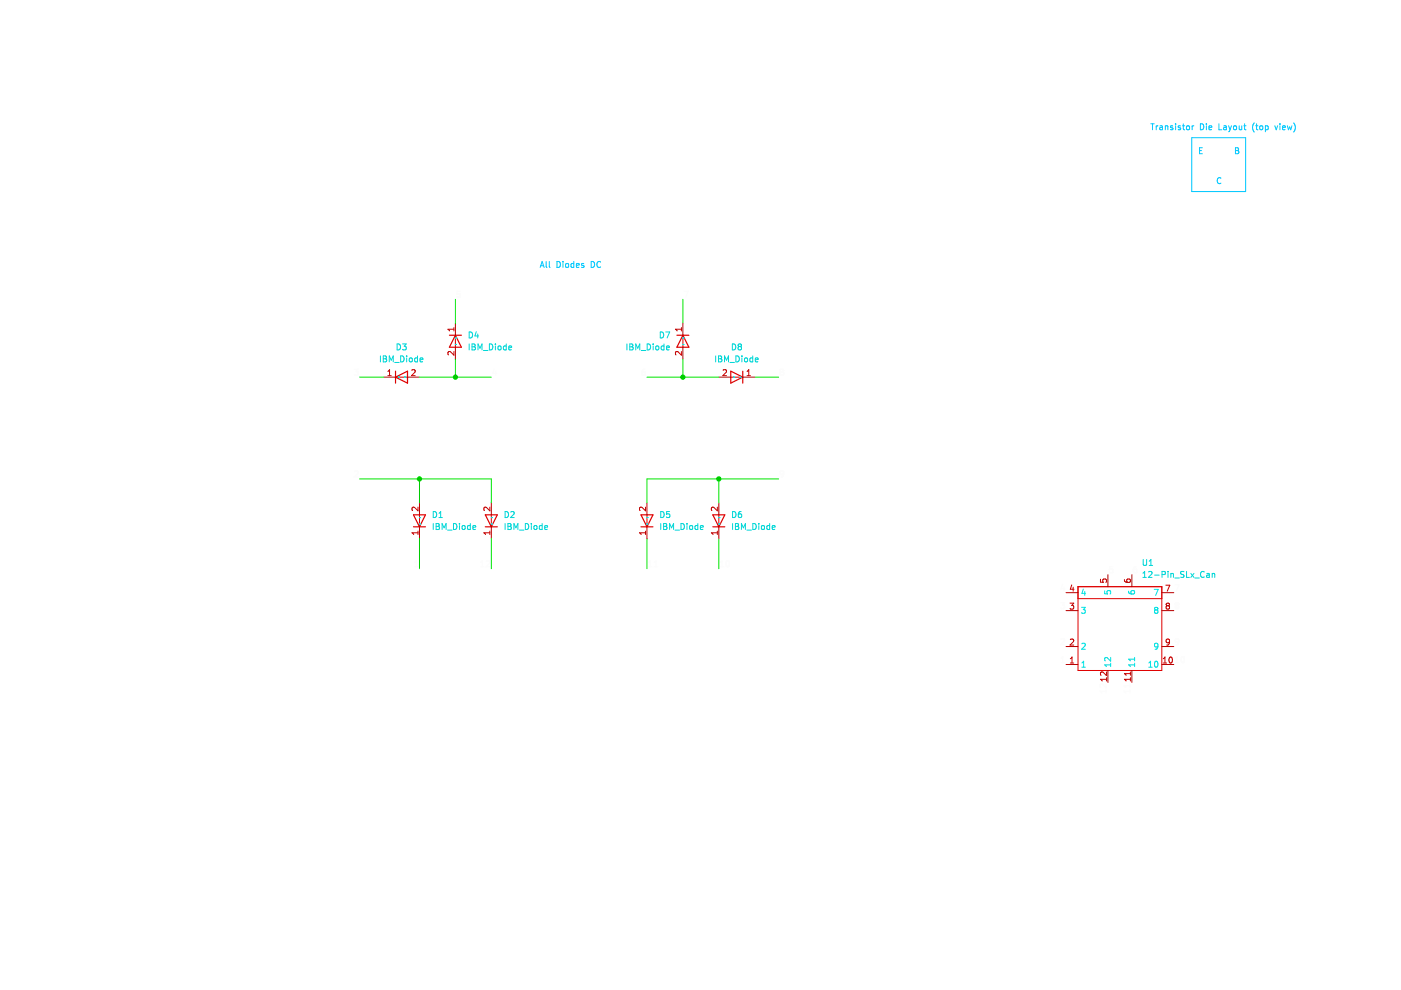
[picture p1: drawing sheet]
<svg xmlns="http://www.w3.org/2000/svg" width="297mm" height="210mm" viewBox="0 0 297 210" stroke-linecap="round" stroke-linejoin="round" font-family="sans-serif">
<path d="M.1 0h297v209.9h-297z" fill-rule="evenodd" fill="#fff" stroke="#fff" stroke-width=".21"/>
<path d="M83.9 80h2.5M96.6 71.1v2.5M144.8 71.1v2.5M154.9 80h2.6M88.9 109.2v2.5M104.2 109.2v2.5M137.2 109.2v2.5M152.4 109.2v2.5M228.6 124.4h17.7v17.8h-17.7zM228.6 126.9h17.7" fill="none" stroke="#df0000" stroke-width=".21"/>
<g fill="none" stroke="#a50000" stroke-width=".21">
<path d="M81.3 80h2.6M86.4 80h2.5M96.6 68.5v2.6M96.6 73.6v2.6M144.8 68.5v2.6M144.8 73.6v2.6M152.4 80h2.5M157.5 80h2.5M88.9 106.6v2.6M88.9 111.7v2.5M104.2 106.6v2.6M104.2 111.7v2.5"/>
<path d="M137.2 106.6v2.6M137.2 111.7v2.5M152.4 106.6v2.6M152.4 111.7v2.5M226 137.1h2.6M226 129.5h2.6M226 125.7h2.6M234.9 121.9v2.5M240 121.9v2.5M246.3 137.1h2.6M246.3 129.5h2.6M246.3 125.7h2.6"/>
<path d="M226 140.9h2.6M234.9 142.2v2.5M240 142.2v2.5M246.3 140.9h2.6"/>
</g>
<g fill="none" stroke="#00e7e7" stroke-width=".21">
<path d="M84.4 80h.1M85.8 80h.1M96.6 71.7h.1M96.6 73h.1M144.8 71.7h.1M144.8 73h.1M155.5 80h.1M156.9 80h.1M88.9 111.1h.1M88.9 109.7h.1M104.2 111.1h.1M104.2 109.7h.1"/>
<path d="M137.2 111.1h.1M137.2 109.7h.1M152.4 111.1h.1M152.4 109.7h.1M229.3 128.8h.8l-.4 .5 .3 .1v.5l-.1 .1-.6-.1M229.4 136.5l.5-.1 .2 .4-.8 .9h.8M229.7 124.9l-.3 .9h.8M230 125.4v.8M234.2 125.3v.6h.6v-.6h.6l.1 .2-.1 .4M235.5 139.4v.8l-.9-.8-.4 .2 .1 .5M239.3 125.3v.4l.3 .2h.7l.3-.2-.2-.4h-.6v.4l.2 .2M240.6 139.4v.7"/>
<path d="M240.6 139.8h-1.3l.4 .3M244.7 125h.9l-.6 1.2M245 129.3l-.2-.2 .2-.3h.3l.2 .2-.2 .3M245 129.3l-.2 .3v.2l.2 .2h.3l.2-.2-.1-.4-.1-.1M245 129.3h.3M245.5 136.9l-.2 .3-.4-.1-.1-.6 .5-.1 .2 .2-.1 .8-.1 .2-.4 .1M229.4 141.5h.7M229.4 140.6l.3-.4v1.3M235.5 141h-1.3l.4 .3M235.5 140.6v.7M240.6 140.6v.7M240.6 141h-1.3l.4 .3"/>
<path d="M243.6 141.5h.7M243.6 140.6l.3-.4v1.3M244.9 140.3l.2-.1a.68 .68 0 0 1 .4 .6 .68 .68 0 0 1-.4 .7l-.3-.5z"/>
</g>
<g fill="none" stroke="#c70000" stroke-width=".21">
<path d="M82.2 79.7h.8M82.2 78.7l.4-.3v1.3M87.3 78.5l.5-.1 .2 .3-.8 1h.8M96.2 69.8h-1.2l.3 .4M96.2 74.5v.8l-.9-.8-.3 .3 .1 .5M96.2 69.4v.8M144.5 69.4v.8M144.5 74.5v.8l-.9-.8-.4 .3 .1 .5M144.5 69.8h-1.3l.4 .4M153.3 78.5l.5-.1 .2 .3-.8 1h.8M158.4 79.7h.7M158.4 78.7l.3-.3v1.3"/>
<path d="M88.6 107.5v.8l-.9-.8-.3 .3 .1 .5M88.6 112.6v.7M88.6 113h-1.2l.3 .3M103.9 113h-1.3l.3 .3M103.9 107.5v.8l-1-.8-.3 .3 .1 .5M103.9 112.6v.7M136.9 113h-1.3l.3 .3M136.9 107.5v.8l-1-.8-.3 .3 .1 .5M136.9 112.6v.7M152.1 113h-1.3l.4 .3M152.1 107.5v.8l-.9-.8-.4 .3 .1 .5M152.1 112.6v.7"/>
<path d="M226.9 127.9h.8l-.5 .5 .4 .1v.5l-.2 .2-.5-.2M226.9 139.7l.4-.4v1.3M226.9 135.6l.5-.1 .3 .4-.8 .9h.8M227.2 124l-.3 .9h.8M227.5 124.5v.8M233.3 122.8v.6l.6 .1v-.6l.6-.1 .1 .2-.1 .5M238.4 122.9l.1 .3 .2 .2 .7 .1 .3-.3-.2-.4-.6 .1v.3l.2 .3M246.6 139.7l.4-.4v1.3M247.2 124.1h.8l-.5 1.2M247.5 128.4l-.3-.2 .3-.3h.2l.3 .2-.3 .3M247.5 128.4l-.3 .3v.2l.3 .3 .3-.1 .2-.2-.1-.4-.2-.1M247.5 128.4h.2"/>
<path d="M248 139.4l.1-.1a.68 .68 0 0 1 .5 .6 .68 .68 0 0 1-.5 .7l-.3-.5zM248 136l-.3 .3-.3-.1-.1-.6 .4-.1 .3 .2-.1 .8-.2 .2-.3 .1M226.9 140.6h.8M234.6 144h-1.3l.4 .4M234.6 142.5v.7l-.9-.7-.4 .2 .1 .5M234.6 143.7v.7M239.7 142.5v.7M239.7 143.7v.7M239.7 144h-1.3l.4 .4M239.7 142.8h-1.3l.4 .4M246.6 140.6h.8"/>
</g>
<g fill="none" stroke="#00d6d6" stroke-width=".21">
<path d="M84.2 72.9a.64 .64 0 0 1 .7 .7 .64 .64 0 0 1-.7 .6zM85.3 72.9h.8l-.4 .5 .4 .1v.6l-.2 .1-.6-.1M99.5 70.4a.64 .64 0 0 1 .7 .6 .64 .64 0 0 1-.7 .7zM101 70.3l-.3 .9h.8M101.3 70.8v.9M140 70.4a.64 .64 0 0 1 .7 .6 .64 .64 0 0 1-.7 .7zM141.1 70.4h.9l-.6 1.3M155.3 72.9a.64 .64 0 0 1 .7 .7 .64 .64 0 0 1-.7 .6zM156.7 73.5l-.2-.3 .2-.3h.3l.2 .3-.2 .3M156.7 73.5l-.2 .2v.3l.2 .2 .4-.1 .1-.1v-.3l-.2-.2M156.7 73.5h.3M91.9 108.5a.64 .64 0 0 1 .7 .6 .64 .64 0 0 1-.7 .6z"/>
<path d="M93.1 109.7h.7M93.1 108.8l.3-.3v1.2M107.1 108.5a.64 .64 0 0 1 .7 .6 .64 .64 0 0 1-.7 .6zM108.3 108.6l.5-.1 .2 .3-.8 .9h.8M140.1 108.5a.64 .64 0 0 1 .7 .6 .64 .64 0 0 1-.7 .6zM142 108.5h-.6l-.1 .6 .6-.1 .1 .6-.2 .1-.5-.1M155.3 108.5a.64 .64 0 0 1 .8 .6 .64 .64 0 0 1-.8 .6zM157.1 108.5h-.3l-.2 .3-.1 .7 .3 .2 .4-.1-.1-.6-.3-.1-.3 .3M242.4 118.6v1l.2 .3h.3l.2-.3v-1M243.7 119.9h.7M243.7 119l.3-.4v1.3"/>
</g>
<g fill="none" stroke="#00d7d7" stroke-width=".21">
<path d="M80.7 75.5v1.2M81.3 75.5h.4l.2 .2-.2 .4 .2 .1 .1 .3-.3 .2h-.4zM81.3 76.1h.4M82.5 76.7v-1.2l.5 .9 .4-.9v1.2M83.7 76.9h.9M84.9 75.5a.64 .64 0 0 1 .8 .6 .64 .64 0 0 1-.8 .6zM86.2 75.5v.1M86.2 75.9v.8M86.8 76l.2-.1 .4 .1-.1 .7-.5-.1zM88.5 75.9h-.3l-.3 .2 .1 .6h.5M88.5 75.5v1.2M89.1 76.3l.6-.1-.1-.3h-.4l-.1 .2v.6h.5"/>
<path d="M99.5 72.9v1.3M100.1 72.9h.4l.2 .3-.2 .3 .2 .1 .1 .4-.2 .2h-.5zM100.1 73.5h.4M101.3 74.2v-1.3l.5 .9 .4-.9v1.3M102.5 74.3h1M103.8 72.9a.64 .64 0 0 1 .7 .7 .64 .64 0 0 1-.7 .6zM105 72.9v.1M105 73.3v.9M105.6 73.5l.2-.2 .4 .2-.1 .6h-.5zM107.3 73.4l-.3-.1-.3 .3 .1 .5h.5M107.3 72.9v1.3M107.9 73.8l.6-.2-.1-.2-.3-.1-.2 .2v.6h.5"/>
<path d="M132.9 72.9v1.3M133.5 72.9h.4l.3 .3-.3 .3 .3 .1 .1 .4-.3 .2h-.5zM133.5 73.5h.4M134.8 74.2v-1.3l.4 .9 .4-.9v1.3M135.9 74.3h1M137.2 72.9a.64 .64 0 0 1 .7 .7 .64 .64 0 0 1-.7 .6zM138.5 72.9v.1M138.5 73.3v.9M139.1 73.5l.2-.2 .3 .2v.6h-.5zM140.8 73.4l-.4-.1-.2 .3 .1 .5h.5M140.8 72.9v1.3M141.3 73.8l.6-.2v-.2l-.4-.1-.2 .2 .1 .6h.5"/>
<path d="M151.7 75.5v1.2M152.3 75.5h.5l.2 .2-.2 .4 .2 .1 .1 .3-.3 .2h-.5zM152.3 76.1h.5M153.6 76.7v-1.2l.4 .9 .5-.9v1.2M154.8 76.9h.9M156 75.5a.64 .64 0 0 1 .8 .6 .64 .64 0 0 1-.8 .6zM157.3 75.5v.1M157.3 75.9v.8M158 75.9h.3l.2 .2v.4l-.2 .2-.5-.2zM159.6 75.9h-.4l-.2 .2 .1 .6h.5M159.6 75.5v1.2M160.1 76.3l.6-.1v-.3h-.4l-.2 .2 .1 .6h.5"/>
<path d="M91.9 111v1.3M92.5 111h.4l.2 .2-.2 .4 .2 .1 .1 .3-.3 .3h-.4zM92.5 111.6h.4M93.7 112.3v-1.3l.5 .9 .4-.9v1.3M94.9 112.4h.9M96.1 111a.64 .64 0 0 1 .8 .6 .64 .64 0 0 1-.8 .7zM97.4 111v.1M97.4 111.4v.9M98 111.5l.2-.1 .4 .1-.1 .7-.5-.1zM99.7 111.5l-.3-.1-.3 .3 .1 .5h.5M99.7 111v1.3M100.3 111.8l.6-.1-.1-.2-.4-.1-.1 .2v.6h.5"/>
<path d="M107.1 111v1.3M107.7 111h.4l.3 .2-.3 .4 .3 .1v.3l-.2 .3h-.5zM107.7 111.6h.4M109 112.3v-1.3l.4 .9 .4-.9v1.3M110.1 112.4h1M111.4 111a.64 .64 0 0 1 .7 .6 .64 .64 0 0 1-.7 .7zM112.6 111v.1M112.6 111.4v.9M113.3 111.5l.1-.1 .4 .1-.1 .7-.4-.1zM114.9 111.5l-.3-.1-.3 .3 .2 .5h.4M114.9 111v1.3M115.5 111.8l.6-.1-.1-.2-.3-.1-.2 .2 .1 .6h.4"/>
<path d="M140.1 111v1.3M140.7 111h.4l.3 .2-.3 .4 .3 .1v.3l-.2 .3h-.5zM140.7 111.6h.4M142 112.3v-1.3l.4 .9 .4-.9v1.3M143.1 112.4h1M144.4 111a.64 .64 0 0 1 .7 .6 .64 .64 0 0 1-.7 .7zM145.7 111v.1M145.7 111.4v.9M146.3 111.5l.1-.1 .4 .1-.1 .7-.4-.1zM147.9 111.5l-.3-.1-.3 .3 .2 .5h.4M147.9 111v1.3M148.5 111.8l.6-.1-.1-.2-.3-.1-.2 .2 .1 .6h.4"/>
<path d="M155.3 111v1.3M155.9 111h.4l.3 .2-.3 .4 .3 .1 .1 .3-.3 .3h-.5zM155.9 111.6h.4M157.2 112.3v-1.3l.4 .9 .4-.9v1.3M158.3 112.4h1M159.6 111a.64 .64 0 0 1 .7 .6 .64 .64 0 0 1-.7 .7zM160.9 111v.1M160.9 111.4v.9M161.5 111.5l.2-.1 .3 .1v.7l-.5-.1zM163.2 111.5l-.4-.1-.2 .3 .1 .5h.5M163.2 111v1.3M163.7 111.8l.6-.1v-.2l-.4-.1-.2 .2 .1 .6h.5"/>
<path d="M242.3 122.4h.7M242.3 121.5l.4-.3v1.2M243.5 121.3l.5-.1 .3 .3-.8 .9h.8M244.8 121.9h1M246.4 121.8h.6v-.5l-.6-.1v1.2M247.6 121.2v.1M247.6 121.6v.8M248.2 121.6v.8M248.2 121.7l.5-.1 .1 .8M249.1 122.5h1M251 121.2l-.6 .1v.3l.5 .3 .1 .3-.2 .2h-.5M251.6 121.2v1.2h.6"/>
<path d="M252.5 121.6l.6 .8M253.1 121.6l-.6 .8M253.3 122.5h1M255.3 121.3a.56 .56 0 0 0-.8 .5 .56 .56 0 0 0 .8 .5M255.9 121.6h.4l.1 .8M256.4 121.9l-.6 .2 .2 .3h.4M257 121.7l.5-.1 .1 .8M257 121.6v.8"/>
</g>
<g fill="none" stroke="#df0000" stroke-width=".25">
<path d="M83.9 78.7v2.5M83.9 80l2.5-1.3v2.5zM95.3 71.1h2.5M96.6 71.1l1.2 2.5h-2.5zM143.5 71.1h2.6M144.8 71.1l1.3 2.5h-2.6zM154.9 78.7l2.6 1.3-2.6 1.2zM157.5 78.7v2.5M87.7 111.7h2.5M87.7 109.2h2.5l-1.3 2.5zM102.9 111.7h2.5M102.9 109.2h2.5l-1.2 2.5z"/>
<path d="M135.9 111.7h2.5M135.9 109.2h2.5l-1.2 2.5zM151.1 111.7h2.6M151.1 109.2h2.6l-1.3 2.5z"/>
</g>
<g fill="none" stroke="#fcfcfc" stroke-width=".21">
<path d="M75.1 78.3h.8l-.4 .5 .4 .1v.5l-.2 .2-.6-.2M97.5 61.8h-.6v.6l.6-.1v.6l-.1 .2-.5-.2M104.8 78.2l-.3 .9h.8M105.1 78.7v.9M136.7 78.3h-.3l-.2 .3-.1 .7 .3 .3 .4-.2-.1-.6h-.3l-.3 .2M145 61.8h.9l-.6 1.3M165.7 78.8l-.3-.2 .3-.3h.2l.2 .2-.2 .3M165.7 78.8l-.3 .3 .1 .3 .2 .2h.2l.2-.3v-.3l-.2-.2M165.7 78.8h.2M75.2 100l.5-.1 .2 .3-.8 .9h.8M87.9 119.3l.4-.4v1.3M101.9 119.3l.4-.4v1.3"/>
<path d="M103.1 119l.5-.1 .2 .4-.7 .9h.7M137.5 119.3l.4-.4v1.3M138.7 119.3l.4-.4v1.3M152.7 119.3l.4-.4v1.3M154.1 119l.1-.1a.68 .68 0 0 1 .5 .6 .68 .68 0 0 1-.5 .7l-.3-.5zM166.1 100.4l-.2 .2h-.4v-.6l.4-.1 .2 .2v.7l-.2 .3h-.4M87.9 120.2h.7M101.9 120.2h.7M137.5 120.2h.7M138.7 120.2h.7M152.7 120.2h.7M224.9 127.8h.8l-.4 .5 .3 .1v.5l-.1 .2-.6-.2"/>
<path d="M225 135.5l.5-.1 .2 .4-.8 .9h.8M225 139.6l.3-.4v1.3M225.3 123.9l-.3 .9h.8M225.6 124.4v.8M235.9 120.2h-.6l-.1 .6 .6-.1 .1 .6-.2 .1-.5-.1M240.9 120.2h-.4l-.1 .3-.1 .7 .2 .2 .5-.1-.1-.6h-.4l-.2 .2M249.1 124h.9l-.6 1.2M249.2 139.6l.4-.4v1.3M249.4 128.3l-.2-.2 .2-.3h.3l.2 .2-.2 .3M249.4 128.3l-.2 .3v.3l.2 .2h.3l.2-.3v-.2l-.2-.3M249.4 128.3h.3M249.9 135.9l-.2 .3-.4-.1-.1-.6 .5-.1 .2 .2v.8l-.2 .2-.4 .1"/>
<path d="M250.5 139.3l.2-.1a.68 .68 0 0 1 .4 .6 .68 .68 0 0 1-.4 .7l-.3-.5zM225 140.5h.7M234.5 145v.8l-.9-.8-.4 .3 .1 .4M234.5 146.2v.8M234.5 146.6h-1.3l.4 .4M239.6 146.6h-1.3l.4 .4M239.6 145v.7M239.6 146.2v.8M239.6 145.4h-1.3l.4 .3M249.2 140.5h.7"/>
</g>
<g fill="none" stroke="#00c8ff" stroke-width=".21">
<path d="M244 26.2h.7M244.4 26.2v1.3M245.1 26.7v.8M245.5 26.7l-.4 .2M245.9 26.7h.5l.1 .8M246.5 27l-.6 .2 .1 .3h.5M247.1 26.8l.5-.1v.8M247.1 26.7v.8M248.6 26.7h-.3l-.1 .1v.2l.4 .2v.3h-.4M249.2 26.2v.2M249.2 26.7v.8M250.3 26.7h-.3l-.2 .1 .1 .2 .4 .2v.3h-.5"/>
<path d="M250.7 26.7h.5M250.9 26.2v1.1l.3 .2M251.6 26.8l.2-.1 .4 .1-.1 .7-.5-.1zM252.7 29.2h11.4v11.4h-11.4zM252.8 26.7v.8M253.1 26.7l-.3 .2M254.3 31.9h.4M254.5 26.2a.64 .64 0 0 1 .7 .7 .64 .64 0 0 1-.7 .6zM254.9 31.3h-.6v1.3h.6M255.8 26.2v.2M255.8 26.7v.8M256.3 27.1l.6-.1v-.3h-.4l-.2 .1 .1 .7h.5"/>
<path d="M258.4 26.2v1.3h.6M258.9 37.8a.56 .56 0 0 0-.8 .5 .56 .56 0 0 0 .8 .5M259.5 26.7h.4l.1 .8M260 27l-.6 .2 .2 .3h.4M260.5 26.7l.3 .8M260.8 27.5l-.3 .4M261.1 26.7l-.3 .8M261.6 26.8l.2-.1 .3 .1v.7l-.5-.1zM261.9 31.9h.5M261.9 31.3h.5l.2 .3-.2 .3 .2 .1 .1 .4-.3 .2h-.5zM262.7 26.7l.1 .8 .5-.1M263.3 26.7v.8"/>
<path d="M263.7 26.7h.5M263.9 26.2v1.1l.3 .2M265.9 26.1a1.46 1.46 0 0 0 0 1.9M266.2 26.7h.5M266.4 26.2v1.1l.3 .2M267.1 26.8l.2-.1 .4 .1-.1 .7-.5-.1zM268.3 26.7h.4l.2 .2-.1 .6h-.5M268.3 26.7v1.2M270.3 26.7l.3 .8 .3-.8M271.4 26.2v.2M271.4 26.7v.8M271.9 27.1l.6-.1v-.3h-.4l-.2 .1 .1 .7h.5"/>
<path d="M272.9 26.7l.3 .8 .2-.6 .3 .6 .2-.8M274.3 26.1a1.46 1.46 0 0 1 0 1.9M114.5 56.7l.4-1.3 .5 1.3M114.6 56.3h.6M115.8 55.4v1.1l.2 .2M116.5 55.4v1.1l.1 .2M118.1 55.4a.64 .64 0 0 1 .7 .7 .64 .64 0 0 1-.7 .6zM119.4 55.4v.2M119.4 55.9v.8M120 55.9h.3l.3 .2v.4l-.3 .2-.4-.2zM121.7 55.9h-.4l-.2 .2 .1 .5h.5M121.7 55.4v1.3"/>
<path d="M122.2 56.3l.6-.1-.1-.3h-.3l-.2 .1 .1 .6h.4M123.8 55.9h-.3l-.2 .1v.2l.5 .1v.3h-.5M125.3 55.4a.64 .64 0 0 1 .8 .7 .64 .64 0 0 1-.8 .6zM127.3 55.6a.56 .56 0 0 0-.8 .5 .56 .56 0 0 0 .8 .5"/>
</g>
<g fill="none" stroke="#00e600" stroke-width=".21">
<path d="M76.2 80h5.1M88.9 80h15.3M96.6 63.5v5M96.6 76.2v3.8M137.2 80h15.2M144.8 63.5v5M144.8 76.2v3.8M160 80h5.1M76.2 101.5h28v5.1M88.9 101.5v5.1M88.9 114.2v6.4M104.2 114.2v6.4"/>
<path d="M137.2 114.2v6.4M152.4 101.5v5.1M152.4 114.2v6.4M165.1 101.5h-27.9v5.1"/>
</g>
<g fill="#00c900" stroke="#00c900" stroke-width=".21">
<circle cx="88.9" cy="101.5" r=".46"/>
<circle cx="96.6" cy="80" r=".46"/>
<circle cx="144.8" cy="80" r=".46"/>
<circle cx="152.4" cy="101.5" r=".46"/>
</g>
</svg>
